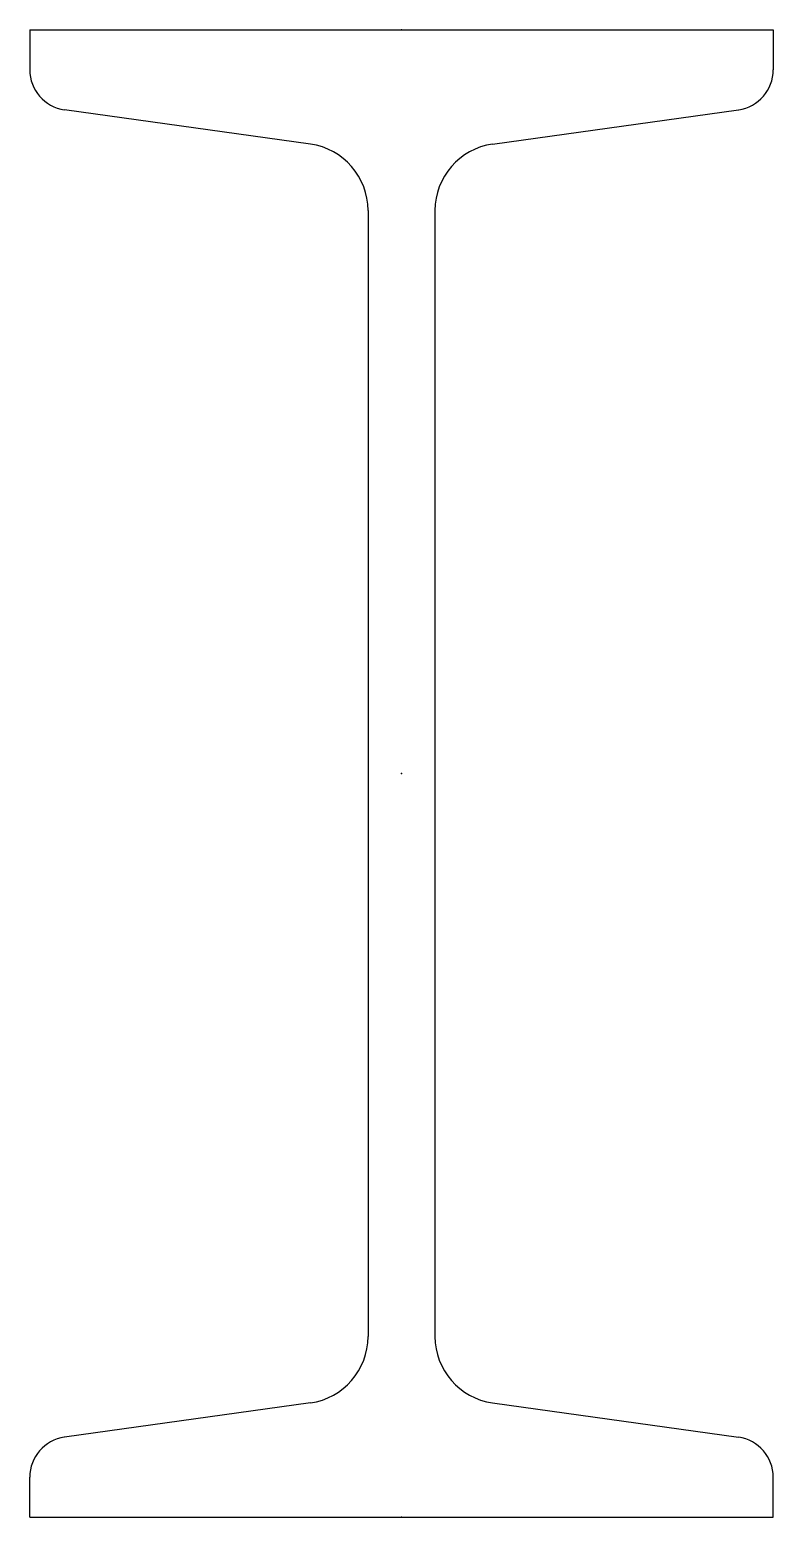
# Model space of a CAD drawing. Header units: millimetres. Extents: x -25 to 25, y -50 to 50.
import ezdxf

# ---------------------------------------------------------------- set-up
doc = ezdxf.new("R2010")
doc.units = ezdxf.units.MM
doc.layers.add('Profile', color=7, linetype='Continuous')

msp = doc.modelspace()

# ---------------------------------------------------------------- linework, layer by layer
at = {"layer": 'Profile'}
for p, q in [((-25, 50), (25, 50)), ((-25, 50), (-25, 47.3)), ((25, 50), (25, 47.3)), ((-6.13, 42.31), (-22.67, 44.62)), ((6.13, 42.31), (22.67, 44.62)), ((-2.25, 37.85), (-2.25, -37.85)), ((2.25, 37.85), (2.25, -37.85)), ((-6.13, -42.31), (-22.67, -44.62)), ((6.13, -42.31), (22.67, -44.62)), ((-25, -50), (-25, -47.3)), ((25, -50), (25, -47.3)), ((-25, -50), (25, -50))]:
    msp.add_line(p, q, dxfattribs=at)
for centre, radius, start, end in [((-22.3, 47.3), 2.7, 180, 262.03), ((22.3, 47.3), 2.7, 277.97, 0), ((-6.75, 37.85), 4.5, 0, 82.03), ((6.75, 37.85), 4.5, 97.97, 180), ((-6.75, -37.85), 4.5, 277.97, 0), ((6.75, -37.85), 4.5, 180, 262.03), ((-22.3, -47.3), 2.7, 97.97, 180), ((22.3, -47.3), 2.7, 0, 82.03)]:
    msp.add_arc(centre, radius, start, end, dxfattribs=at)
for p in [(0, 50), (0, 0), (0, -50)]:
    msp.add_point(p, dxfattribs=at)

doc.saveas('drawing.dxf')
